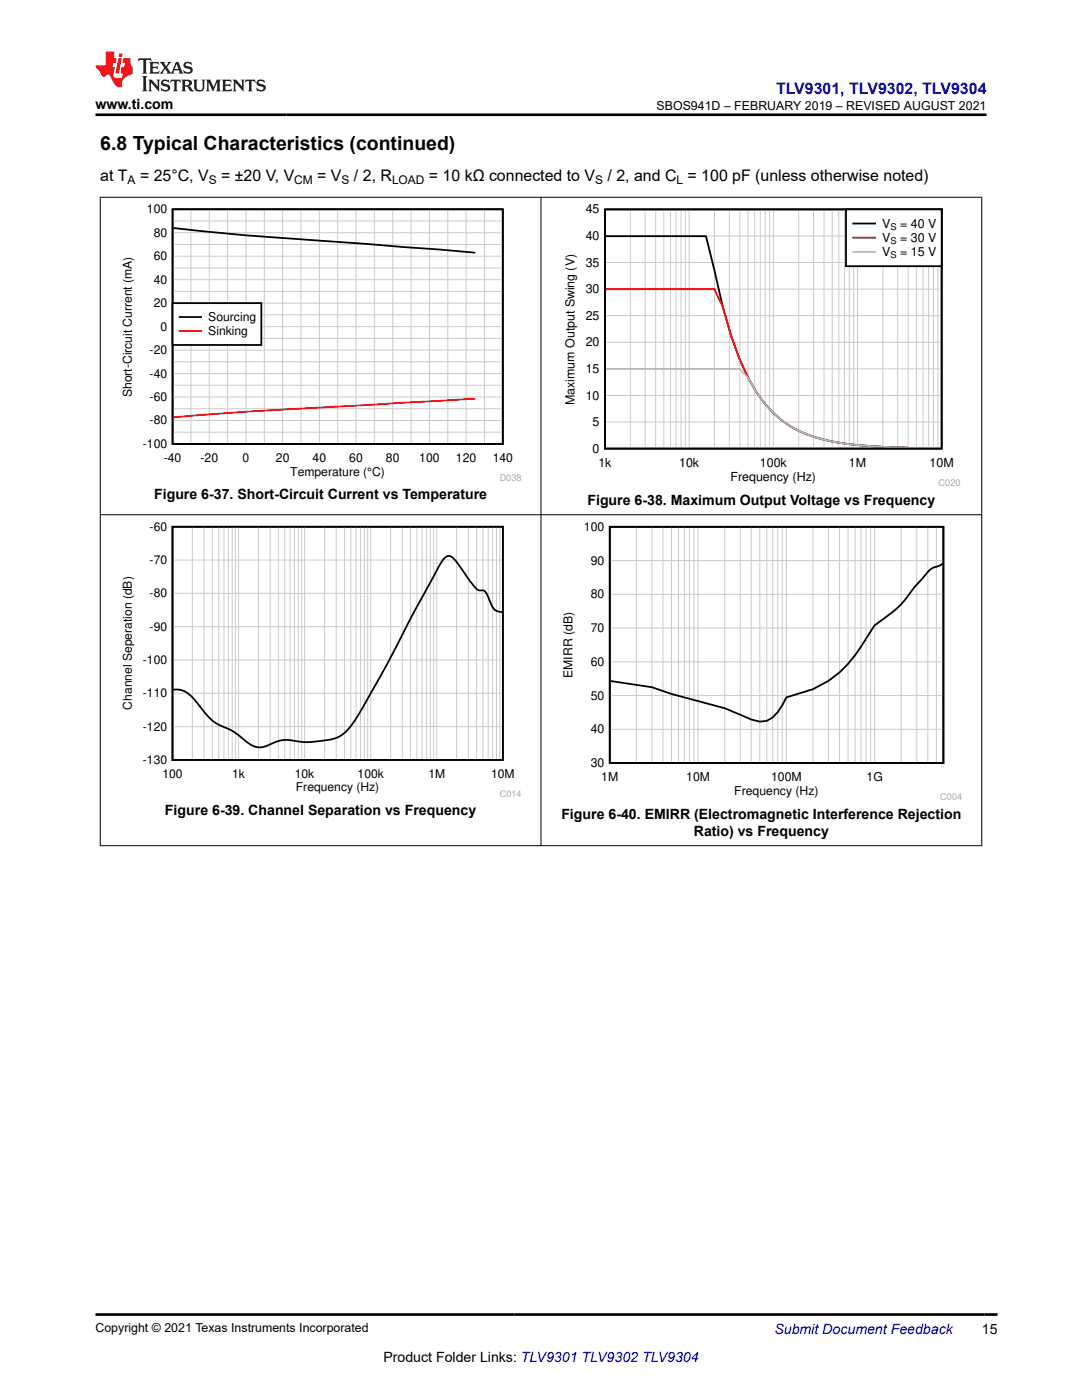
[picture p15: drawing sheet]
<svg xmlns="http://www.w3.org/2000/svg" width="216mm" height="279mm" viewBox="0 0 216 279" stroke-linecap="round" stroke-linejoin="round" font-family="sans-serif">
<defs><g id="words">
<text font-size="3.9" x="20" y="29.9">6.8 Typical Characteristics (continued)</text>
<text font-size="3.2" fill="#00f" x="154.8" y="18.7">TLV9301, TLV9302, TLV9304</text>
<g font-size="3.2">
<text x="20" y="36.1">at T</text>
<text x="27.9" y="36.1">= 25°C, V</text>
<text x="44.1" y="36.1">= ±20 V, V</text>
<text x="63.3" y="36.1">= V</text>
<text x="70.6" y="36.1">/ 2, R</text>
<text x="85.6" y="36.1">= 10 kΩ connected to V</text>
<text x="121.2" y="36.1">/ 2, and C = 100 pF (unless otherwise noted)</text>
</g>
<g font-size="2.8">
<text x="19" y="21.8">www.ti.com</text>
<text x="30.8" y="99.6">Figure 6-37. Short-Circuit Current vs Temperature</text>
<text x="117.2" y="100.7">Figure 6-38. Maximum Output Voltage vs Frequency</text>
<text x="32.9" y="162.7">Figure 6-39. Channel Separation vs Frequency</text>
<text x="112" y="163.4">Figure 6-40. EMIRR (Electromagnetic Interference Rejection</text>
<text x="138.4" y="166.8">Ratio) vs Frequency</text>
<text x="195.9" y="266.1">15</text>
<text x="76.5" y="271.7">Product Folder Links: TLV9301 TLV9302 TLV9304</text>
</g>
<text font-size="2.8" fill="#00f" x="154.5" y="266.2">Submit Document Feedback</text>
<g font-size="2.5">
<text x="131" y="21.9">SBOS941D – FEBRUARY 2019 – REVISED AUGUST 2021</text>
<text x="116.9" y="47.9">40</text>
<text x="116.9" y="42.6">45</text>
<text x="176.1" y="45.5">V</text>
<text x="179.6" y="45.5">= 40 V</text>
<text x="116.9" y="53.2">35</text>
<text x="176.1" y="48.3">V</text>
<text x="176.1" y="51.1">V</text>
<text x="179.6" y="48.3">= 30 V</text>
<text x="179.6" y="51.1">= 15 V</text>
<text x="116.9" y="58.5">30</text>
<text x="116.9" y="63.8">25</text>
<text x="116.9" y="69.1">20</text>
<text x="116.9" y="74.4">15</text>
<text x="114.6" y="80.8" transform="rotate(-90 114.6 80.8)">Maximum Output Swing (V)</text>
<text x="116.9" y="79.7">10</text>
<text x="118.3" y="85">5</text>
<text x="118.3" y="90.3">0</text>
<text x="119.4" y="93.2">1k</text>
<text x="135.5" y="93.2">10k</text>
<text x="145.8" y="96">Frequency (Hz)</text>
<text x="151.6" y="93.2">100k</text>
<text x="169.4" y="93.2">1M</text>
<text x="185.5" y="93.2">10M</text>
<text x="19" y="265.9">Copyright © 2021 Texas Instruments Incorporated</text>
</g>
<g font-size="2.4">
<text x="25.5" y="36.7">A</text>
<text x="41.7" y="36.7">S</text>
<text x="58.7" y="36.7">CM</text>
<text x="68.2" y="36.7">S</text>
<text x="78.2" y="36.7">LOAD</text>
<text x="118.8" y="36.7">S</text>
<text x="135" y="36.7">L</text>
<text x="29.3" y="42.6">100</text>
<text x="30.7" y="47.2">80</text>
<text x="30.7" y="51.9">60</text>
<text x="30.7" y="56.6">40</text>
<text x="30.7" y="61.3">20</text>
<text x="32" y="66">0</text>
<text x="41.5" y="64.1">Sourcing</text>
<text x="29.9" y="70.7">-20</text>
<text x="41.5" y="66.9">Sinking</text>
<text x="29.9" y="75.3">-40</text>
<text x="26.3" y="79.3" transform="rotate(-90 26.3 79.3)">Short-Circuit Current (mA)</text>
<text x="29.9" y="80">-60</text>
<text x="28.5" y="89.4">-100</text>
<text x="29.9" y="84.7">-80</text>
<text x="32.7" y="92.2">-40</text>
<text x="40" y="92.2">-20</text>
<text x="48.4" y="92.2">0</text>
<text x="55.1" y="92.2">20</text>
<text x="57.9" y="94.9">Temperature (°C)</text>
<text x="62.4" y="92.2">40</text>
<text x="69.7" y="92.2">60</text>
<text x="77" y="92.2">80</text>
<text x="83.7" y="92.2">100</text>
<text x="91" y="92.2">120</text>
<text x="98.3" y="92.2">140</text>
<text x="29.9" y="105.9">-60</text>
<text x="116.5" y="105.9">100</text>
<text x="29.9" y="112.6">-70</text>
<text x="117.9" y="112.7">90</text>
<text x="29.9" y="119.2">-80</text>
<text x="117.9" y="119.4">80</text>
<text x="29.9" y="125.9">-90</text>
<text x="117.9" y="126.1">70</text>
<text x="28.5" y="132.5">-100</text>
<text x="114.3" y="135.3" transform="rotate(-90 114.3 135.3)">EMIRR (dB)</text>
<text x="117.9" y="132.9">60</text>
<text x="26.3" y="141.6" transform="rotate(-90 26.3 141.6)">Channel Seperation (dB)</text>
<text x="28.5" y="139.2">-110</text>
<text x="117.9" y="139.6">50</text>
<text x="28.5" y="145.8">-120</text>
<text x="117.9" y="146.4">40</text>
<text x="28.5" y="152.4">-130</text>
<text x="32.4" y="155.2">100</text>
<text x="46.3" y="155.2">1k</text>
<text x="58.8" y="155.2">10k</text>
<text x="71.4" y="155.2">100k</text>
<text x="85.5" y="155.2">1M</text>
<text x="98" y="155.2">10M</text>
<text x="117.9" y="153.1">30</text>
<text x="120" y="155.9">1M</text>
<text x="136.9" y="155.9">10M</text>
<text x="153.9" y="155.9">100M</text>
<text x="172.9" y="155.9">1G</text>
<text x="59.1" y="158">Frequency (Hz)</text>
<text x="146.5" y="158.7">Frequency (Hz)</text>
</g>
<g font-size="1.9">
<text x="177.7" y="45.9">S</text>
<text x="177.7" y="48.7">S</text>
<text x="177.7" y="51.6">S</text>
</g>
<text font-size="1.9" fill="#a8a8a8" x="187.3" y="97.1">C020</text>
<g font-size="1.8" fill="#a8a8a8">
<text x="99.7" y="96">D038</text>
<text x="99.7" y="159">C014</text>
<text x="187.6" y="159.7">C004</text>
</g>
</g></defs>
<path d="M34.4 41.8h65.9v46.8h-65.9zM34.6 45.5a636.9 636.9 0 0 0 38.3 3.2l21.9 1.7" fill="none" stroke="#000" stroke-width=".35"/>
<g fill="none" stroke="#cbcbcb" stroke-width=".2">
<path d="M34.4 58.2h65.9M34.4 55.8h65.9M34.4 53.5h65.9M34.4 51.1h65.9M34.4 48.8h65.9M34.4 46.4h65.9M34.4 44.1h65.9M38.1 41.8v46.8M41.8 41.8v46.8M45.4 41.8v46.8M49.1 41.8v46.8M52.7 41.8v46.8"/>
<path d="M56.4 41.8v46.8M60.1 41.8v46.8M63.7 41.8v46.8M67.4 41.8v46.8M71 41.8v46.8M74.7 41.8v46.8M78.4 41.8v46.8M82 41.8v46.8M85.7 41.8v46.8M89.3 41.8v46.8M93 41.8v46.8M96.7 41.8v46.8"/>
<path d="M34.4 79.2h65.9M34.4 76.9h65.9M34.4 74.5h65.9M34.4 72.2h65.9M34.4 69.9h65.9M34.4 67.5h65.9M34.4 65.2h65.9M34.4 62.8h65.9M34.4 60.5h65.9M34.4 86.3h65.9M34.4 83.9h65.9M34.4 81.6h65.9"/>
</g>
<path d="M94.8 79.6l-31.1 1.7a684.9 684.9 0 0 0-29.1 2" fill="none" stroke="#f00" stroke-width=".35"/>
<path d="M34.4 60.5h17.7v8.3h-17.7z" fill-rule="evenodd" fill="#fff"/>
<path d="M34.4 60.5h17.7v8.3h-17.7zM35.9 63.3h4.2" fill="none" stroke="#000" stroke-width=".35"/>
<path d="M35.9 66h4.2" fill="none" stroke="#f00" stroke-width=".35"/>
<path d="M112.2 40.8h79.5v56.3h-79.5z" fill-rule="evenodd" fill="#fff"/>
<path d="M120.7 41.8h67.2v47.7h-67.2zM120.9 47.1h20l1.7 6.9a82.6 82.6 0 0 0 6.7 21.4 21.8 21.8 0 0 0 11.7 11.3 55.1 55.1 0 0 0 16.8 2.5l3.4 .2" fill="none" stroke="#000" stroke-width=".36"/>
<g fill="none" stroke="#cbcbcb" stroke-width=".2">
<path d="M120.7 57.7h67.2M120.7 52.4h67.2M120.7 47.1h67.2M125.8 41.8v47.7M128.7 41.8v47.7M130.8 41.8v47.7M132.5 41.8v47.7M133.8 41.8v47.7M134.9 41.8v47.7M135.9 41.8v47.7M136.7 41.8v47.7M137.5 41.8v47.7"/>
<path d="M142.6 41.8v47.7M145.5 41.8v47.7M147.6 41.8v47.7M149.3 41.8v47.7M150.6 41.8v47.7M151.7 41.8v47.7M152.7 41.8v47.7M153.5 41.8v47.7M154.3 41.8v47.7M159.4 41.8v47.7M162.3 41.8v47.7M164.4 41.8v47.7"/>
<path d="M166.1 41.8v47.7M167.4 41.8v47.7M168.5 41.8v47.7M169.5 41.8v47.7M170.3 41.8v47.7M171.1 41.8v47.7M176.2 41.8v47.7M179.1 41.8v47.7M181.2 41.8v47.7M182.8 41.8v47.7M184.2 41.8v47.7M185.3 41.8v47.7"/>
<path d="M186.3 41.8v47.7M187.1 41.8v47.7M120.7 78.9h67.2M120.7 73.6h67.2M120.7 68.3h67.2M120.7 63h67.2M120.7 84.2h67.2"/>
</g>
<path d="M120.9 57.7h21.7l1.6 3.6a56.9 56.9 0 0 0 6.7 17 21.2 21.2 0 0 0 15.2 9.8 95 95 0 0 0 15.1 1.3" fill="none" stroke="#f00" stroke-width=".36"/>
<path d="M120.9 73.6h26.7l1.7 1.8a21.8 21.8 0 0 0 11.7 11.3 55.1 55.1 0 0 0 16.8 2.5l3.4 .2" fill="none" stroke="#b8b8b8" stroke-width=".36"/>
<path d="M168.8 41.8h19.1v11.3h-19.1z" fill-rule="evenodd" fill="#fff"/>
<path d="M168.8 41.8h19.1v11.3h-19.1zM170.3 44.6h4.3" fill="none" stroke="#000" stroke-width=".36"/>
<path d="M170.3 47.4h4.3" fill="none" stroke="#f00" stroke-width=".36"/>
<path d="M170.3 50.3h4.3" fill="none" stroke="#b8b8b8" stroke-width=".36"/>
<path d="M24 104.2h80v54.9h-80z" fill-rule="evenodd" fill="#fff"/>
<path d="M34.4 105.1h65.9v46.6h-65.9zM100.2 122.2l-.1-.1a2.24 2.24 0 0 1-2.3-1.9l-.5-1.3a1.37 1.37 0 0 0-1.8-1.1l-.5-.4-1-1.2-2.9-4a1.77 1.77 0 0 0-1.9-1.2 12.3 12.3 0 0 0-2.8 4.3l-3.9 7-5.5 10.7-4.8 8.5-1.3 2.2-1.3 1.7-1.1 1.1-1 .6-1.6 .5-4.2 .5-5.1-.4-1.3 .3-2.7 1-.9 .2-.8-.2-1.3-.6-3.1-2.4-2.8-1.4-1.1-.6-1.4-1.4-2.5-3.1-1.3-1.2-1.2-.6-1.6-.1" fill="none" stroke="#000" stroke-width=".35"/>
<g fill="none" stroke="#cbcbcb" stroke-width=".2">
<path d="M34.4 118.4h65.9M34.4 111.8h65.9M38.4 105.1v46.6M40.7 105.1v46.6M42.4 105.1v46.6M43.6 105.1v46.6M44.7 105.1v46.6M45.6 105.1v46.6M46.3 105.1v46.6M47 105.1v46.6M47.6 105.1v46.6M51.6 105.1v46.6"/>
<path d="M53.9 105.1v46.6M55.5 105.1v46.6M56.8 105.1v46.6M57.9 105.1v46.6M58.8 105.1v46.6M59.5 105.1v46.6M60.2 105.1v46.6M60.8 105.1v46.6M64.8 105.1v46.6M67.1 105.1v46.6M68.7 105.1v46.6M70 105.1v46.6"/>
<path d="M71 105.1v46.6M71.9 105.1v46.6M72.7 105.1v46.6M73.4 105.1v46.6M74 105.1v46.6M77.9 105.1v46.6M80.3 105.1v46.6M81.9 105.1v46.6M83.2 105.1v46.6M84.2 105.1v46.6M85.1 105.1v46.6M85.9 105.1v46.6"/>
<path d="M86.5 105.1v46.6M87.2 105.1v46.6M91.1 105.1v46.6M93.4 105.1v46.6M95.1 105.1v46.6M96.4 105.1v46.6M97.4 105.1v46.6M98.3 105.1v46.6M99.1 105.1v46.6M99.7 105.1v46.6M34.4 138.4h65.9M34.4 131.7h65.9"/>
<path d="M34.4 125.1h65.9M34.4 145h65.9"/>
</g>
<path d="M111.9 104.2h80.1v55.6h-80.1z" fill-rule="evenodd" fill="#fff"/>
<path d="M121.7 105.1h66.5v47.2h-66.5zM188.1 112.5l-.4 .3a5.5 5.5 0 0 0-2.9 1.8l-2.4 2.7a20.5 20.5 0 0 1-6.5 6.5l-1.4 1-.8 1.2a29.1 29.1 0 0 1-8.4 9.9l-3.1 1.6-5.3 1.7a8.6 8.6 0 0 1-3.9 4.7l-1.4 .1-1.7-.4-5.3-2.3-10.6-2.8-3.9-1.4-8.3-1.2" fill="none" stroke="#000" stroke-width=".36"/>
<g fill="none" stroke="#cbcbcb" stroke-width=".2">
<path d="M121.7 118.6h66.6M121.7 111.9h66.6M127 105.1v47.2M130.1 105.1v47.2M132.3 105.1v47.2M134 105.1v47.2M135.4 105.1v47.2M136.6 105.1v47.2M137.6 105.1v47.2M138.5 105.1v47.2M139.3 105.1v47.2M144.6 105.1v47.2"/>
<path d="M147.7 105.1v47.2M149.9 105.1v47.2M151.6 105.1v47.2M153 105.1v47.2M154.2 105.1v47.2M155.2 105.1v47.2M156.1 105.1v47.2M156.9 105.1v47.2M162.2 105.1v47.2M165.3 105.1v47.2M167.5 105.1v47.2M169.2 105.1v47.2"/>
<path d="M170.6 105.1v47.2M171.8 105.1v47.2M172.8 105.1v47.2M173.7 105.1v47.2M174.5 105.1v47.2M179.8 105.1v47.2M182.9 105.1v47.2M185.1 105.1v47.2M186.8 105.1v47.2M121.7 138.8h66.6M121.7 132.1h66.6M121.7 125.3h66.6"/>
<path d="M121.7 145.6h66.6"/>
</g>
<path d="M19.9 39.4h176.1M20 39.3v129.5M107.9 39.3v129.5M195.9 39.3v129.5M19.9 102.7h176.1M19.9 168.8h176.1" fill="none" stroke="#000" stroke-width=".2"/>
<path d="M27.7 11.6l-.2 .6 .5-.2h.6v.1v2.2l-.2 .4h1l-.2-.4v-2.2v-.1h.5l.5 .2-.1-.6zM29.8 12.4l.2 .3v1.6l-.2 .4h1.9l.1-.6a1.08 1.08 0 0 1-1.3 .2v-.7h.6l.4 .2v-.7l-.4 .2h-.6v-.5l.2-.2a1 1 0 0 1 1 .3l-.1-.5zM31.8 12.4l1 1.1-1 1.2h.9l-.2-.2 .4-.8 .5 .8-.2 .2h1.6l-.2-.2 .1-.5h1l.1 .5-.1 .2h.9l-.2-.4-.8-1.9h-.5l-1 2.1-.8-1.1 .9-1h-.8l.2 .2-.5 .6-.3-.6 .1-.2zM35.2 12.8l.4 1h-.8zM36.8 12.5a.65 .65 0 0 0-.2 .7 .65 .65 0 0 0 .6 .5l.7 .1 .1 .3a.79 .79 0 0 1-.7 .4 .79 .79 0 0 1-.7-.5l.1 .7 .2-.1a.93 .93 0 0 0 1.1 0 .93 .93 0 0 0 .4-.9 1.46 1.46 0 0 0-1.2-.6l-.1-.3a1.09 1.09 0 0 1 1.2 .2l-.2-.6-.1 .1-.6-.2zM28.4 15.2l.2 .4v2.2l-.2 .4h1l-.2-.4v-2.2l.2-.4zM29.6 15.9l.2 .4v1.5l-.2 .4h.8l-.3-.4v-1.3l1.7 1.8v-2l.2-.4h-.8l.2 .2 .1 1.1-1.2-1.3zM32.3 16a.65 .65 0 0 0-.2 .8 .65 .65 0 0 0 .7 .4l.6 .2 .1 .2a.79 .79 0 0 1-.7 .4 .79 .79 0 0 1-.7-.5l.1 .7 .2-.1a.93 .93 0 0 0 1.1 .1 .93 .93 0 0 0 .4-1 1.46 1.46 0 0 0-1.2-.5l-.1-.4a1.09 1.09 0 0 1 1.2 .2l-.2-.6-.1 .1-.6-.1zM34.1 15.9l-.1 .6a.63 .63 0 0 1 .7-.3l.1 1.6-.3 .4h1l-.2-.4v-1.6a.66 .66 0 0 1 .8 .3l-.1-.6zM36.2 15.9l.2 .4v1.5l-.2 .4h.9l-.2-.2v-.7h.5l.1 .2a.79 .79 0 0 0 1.2 .6l-1-.9a.61 .61 0 0 0 .6-.6 .61 .61 0 0 0-.5-.7zM36.9 16.2h.2a.47 .47 0 0 1 .5 .1 .47 .47 0 0 1 .1 .5l-.2 .1-.6 .1zM38.5 15.9l.2 .2a2.27 2.27 0 0 0 .4 2 1.04 1.04 0 0 0 1.7-.7v-1.3l.2-.2h-.8l.2 .4v1.1a.6 .6 0 0 1-.6 .6 .6 .6 0 0 1-.6-.6v-1.1l.3-.4zM41.1 15.9l.2 .4v1.5l-.2 .4h.7l-.2-.4v-1.4l.9 1.9 .8-1.9v1.4l-.2 .4h1l-.3-.4v-1.5l.3-.4h-.8l-.7 1.5-.7-1.5zM44.3 15.9l.2 .4v1.5l-.2 .4h1.9l.1-.6a1.09 1.09 0 0 1-1.3 .2v-.7h.6l.4 .2v-.6l-.4 .2h-.6v-.6l.2-.1a1.01 1.01 0 0 1 1 .3l-.1-.6zM46.4 15.9l.3 .4v1.5l-.3 .4h.8l-.2-.4v-1.3l1.6 1.8v-2l.2-.4h-.7l.2 .2v1.1l-1.2-1.3zM49 15.9l-.1 .6a.63 .63 0 0 1 .8-.3v1.6l-.3 .4h1l-.2-.4v-1.6a.66 .66 0 0 1 .8 .3l-.1-.6zM51.4 16a.65 .65 0 0 0-.2 .8 .65 .65 0 0 0 .6 .4l.6 .2 .2 .2a.79 .79 0 0 1-.8 .4 .79 .79 0 0 1-.6-.5l.1 .7 .2-.1a.93 .93 0 0 0 1 .1 .93 .93 0 0 0 .5-1 1.46 1.46 0 0 0-1.3-.5l-.1-.4a1.09 1.09 0 0 1 1.3 .2l-.2-.6-.2 .1-.5-.1z" fill="#231f20"/>
<path d="M21.1 10.3v2.7h-2.1l.1 .4 .9 1a.95 .95 0 0 0 .9 .9 .59 .59 0 0 1 .6-.4 .59 .59 0 0 1 .5 .3l.4 .8a1.59 1.59 0 0 0 2.1 1.4 1.61 1.61 0 0 1 1-2.3l1-.3-.1-1.5a1.59 1.59 0 0 1-.4-1.7h-1.4l-.2 .9h.5l-.1 .9h-.5l-.2 .9v.3l.4 .1-.2 .9h-.6a.73 .73 0 0 1-1.1-.7l.3-1.5h-.5l.2-.9h.5l.2-.9h-.5v-1.3zM23.6 11.6l-.6 3.1h.7l.6-3.1zM23.8 10.7l-.1 .6h.7l.1-.6z" fill="#ed1c24"/>
<path d="M19 22.9h177.8M19.1 262.3h179.9" fill="none" stroke="#000" stroke-width=".53"/>
<use href="#words"/>
</svg>
